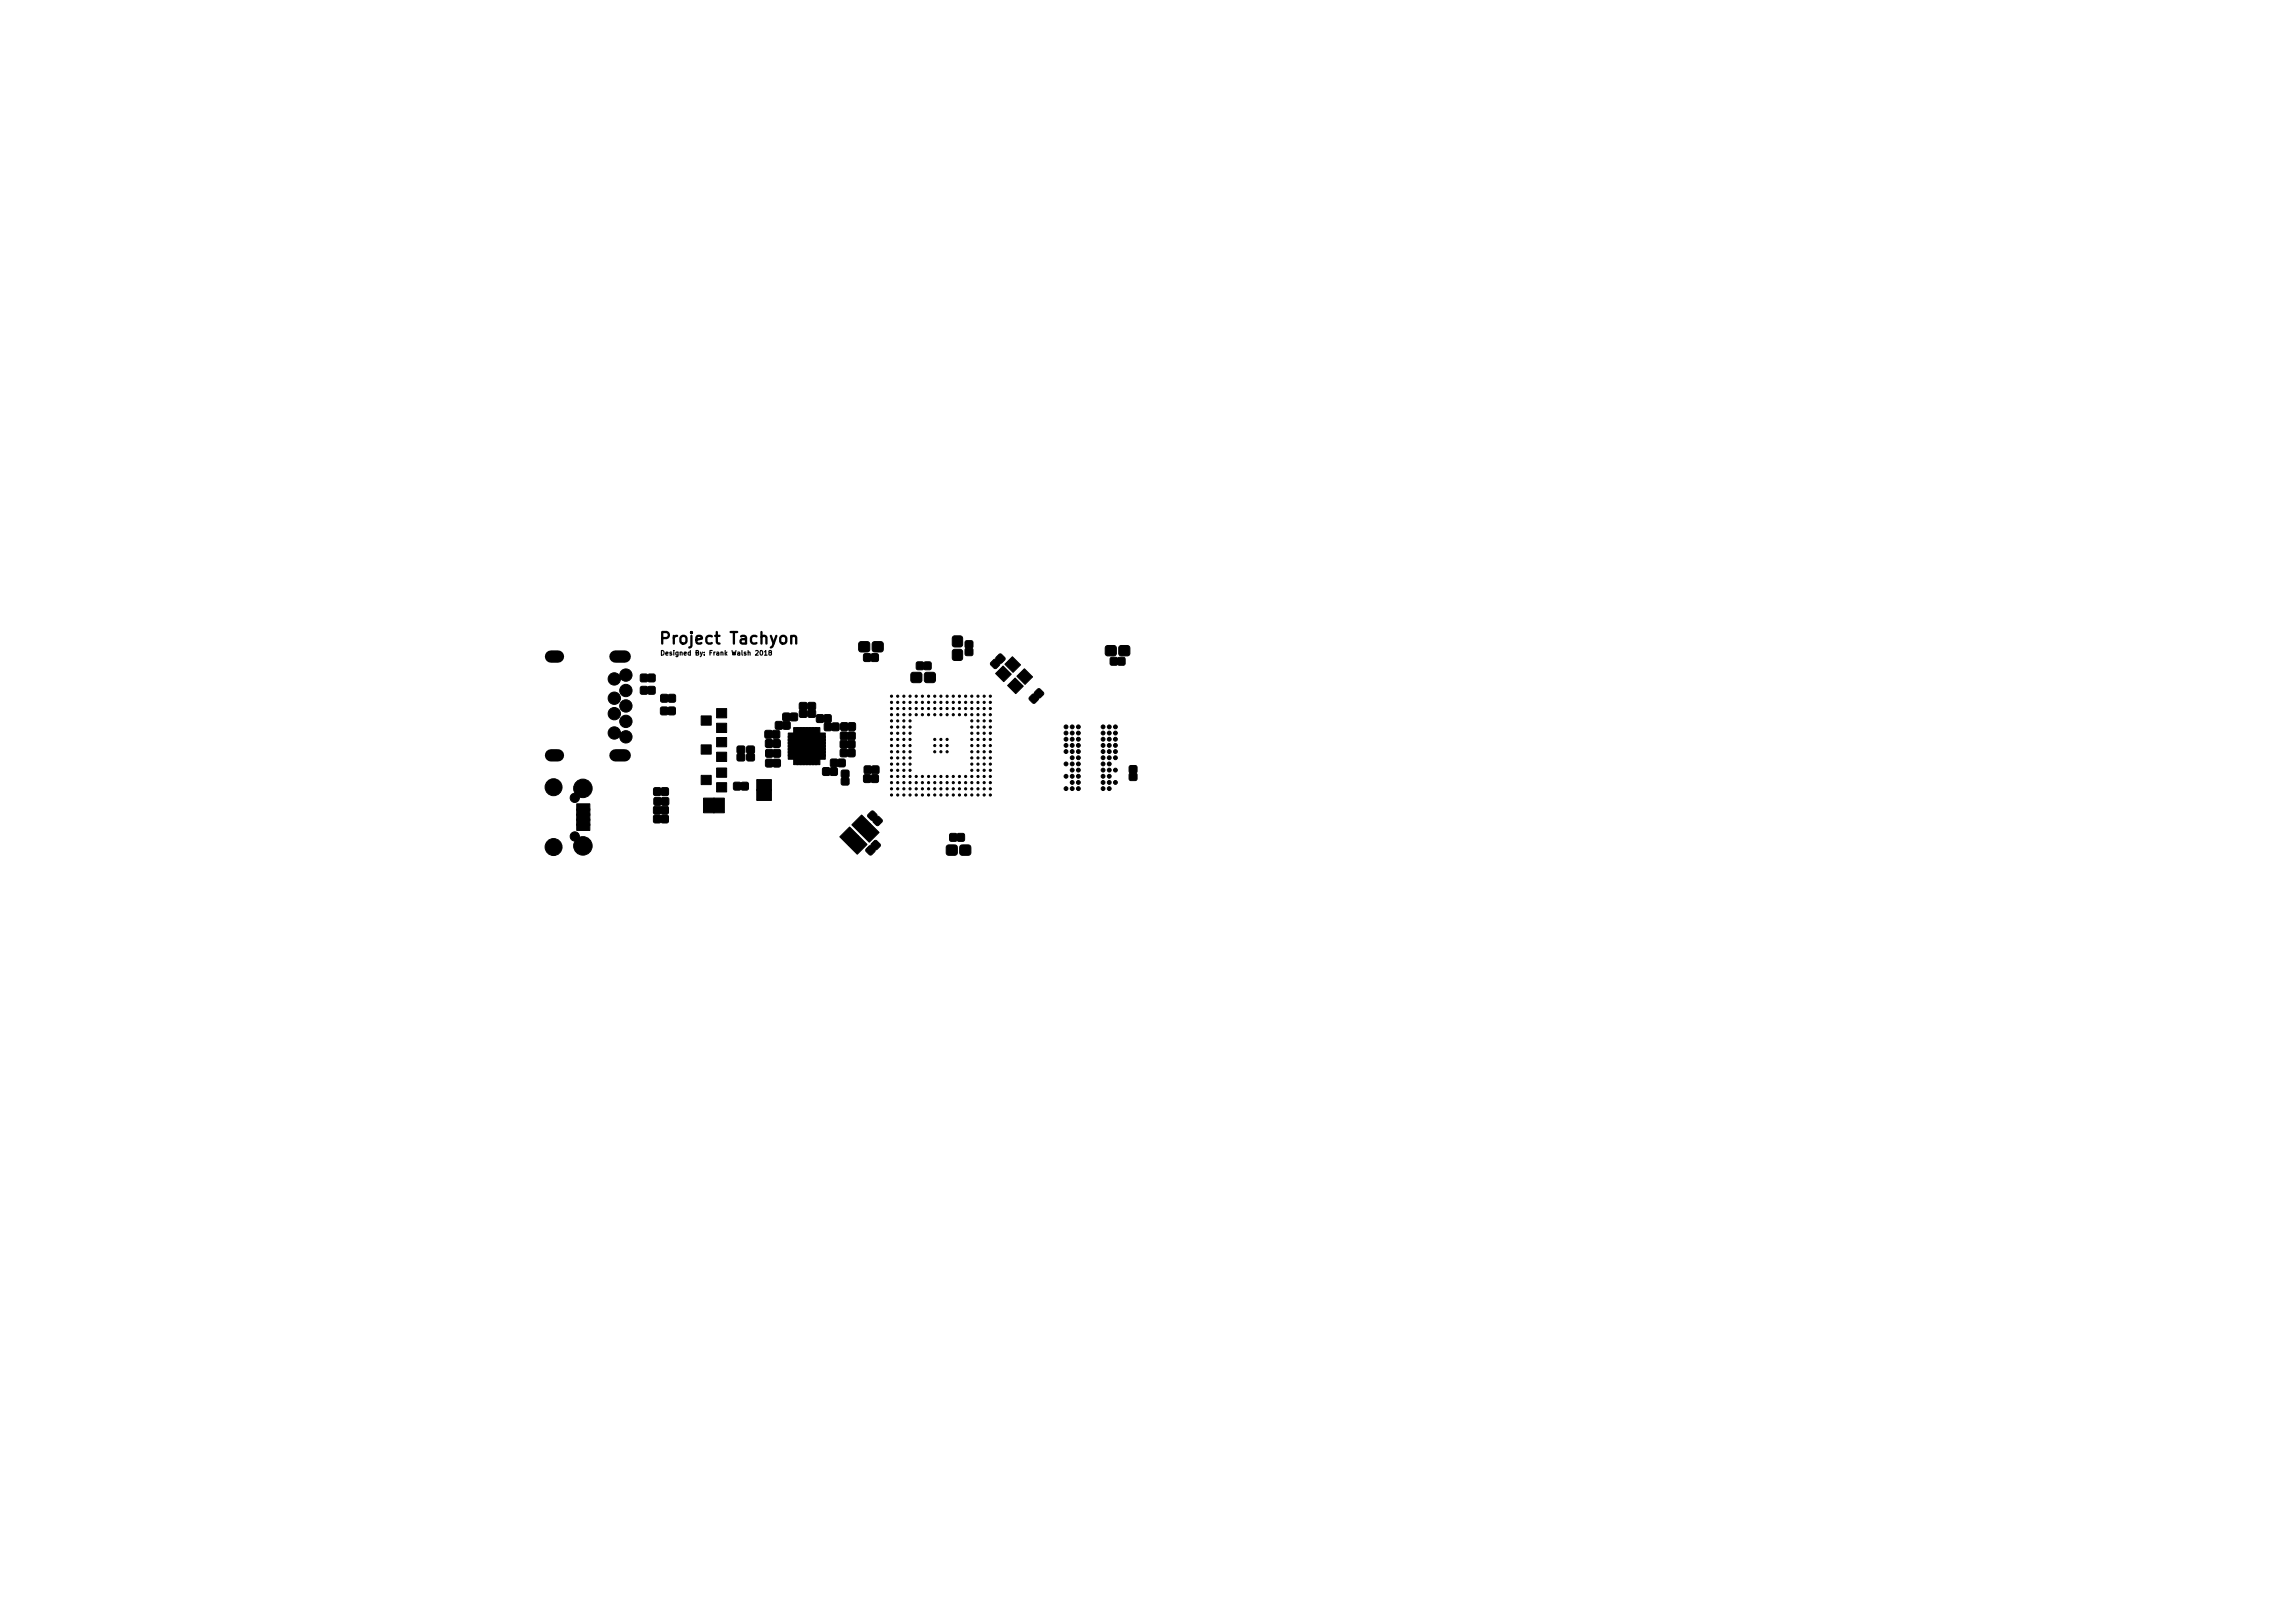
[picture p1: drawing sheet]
<svg xmlns="http://www.w3.org/2000/svg" width="297mm" height="210mm" viewBox="0 0 297 210" stroke-linecap="round" stroke-linejoin="round" font-family="sans-serif">
<defs><g id="words">
<text font-size="2.1" x="86.3" y="83.4">Project Tachyon</text>
<text font-size=".8" x="86.5" y="84.9">Designed By: Frank Walsh 2018</text>
</g></defs>
<path d="M85.7 84.3a.3 .3 0 0 1 .3 .3 .3 .3 0 0 1-.3 .3zM99.7 84.5l-.1-.1 .1-.1h.2v.2a.25 .25 0 0 0-.2 .1 .25 .25 0 0 0-.1 .2h.3v-.2l-.1-.1" fill="none" stroke="#000" stroke-width=".15"/>
<g fill="#000" stroke="#000" stroke-width=".13">
<path d="M83 89l.2-.1 .6 .1 .1 .2-.1 .7h-.1h-.7l-.1-.2zM83 87.4l.2-.1 .6 .1 .1 .2-.1 .7h-.1h-.7l-.1-.2zM84 89l.1-.1 .7 .1 .1 .2-.1 .7h-.2h-.6l-.1-.2zM84 87.4l.1-.1 .7 .1 .1 .2-.1 .7h-.2h-.6l-.1-.2zM85.6 91.7l.2-.1 .7 .1v.1v.7l-.2 .1-.7-.1-.1-.1zM85.6 90l.2-.1 .7 .1 .1 .2-.1 .7-.2 .1-.7-.1v-.2zM86.6 91.7l.2-.1 .6 .1 .1 .1-.1 .7-.1 .1-.7-.1-.1-.1zM86.6 90l.2-.1 .7 .1v.2v.7l-.2 .1-.7-.1-.1-.2zM90.8 92.7h1.3v1.2h-1.3zM90.8 96.5h1.3v1.2h-1.3zM92.8 99.5h1.3v1.2h-1.3zM92.8 93.7h1.3v1.2h-1.3z"/>
<path d="M92.8 91.8h1.3v1.2h-1.3zM92.8 97.4h1.3v1.2h-1.3zM92.8 95.5h1.3v1.2h-1.3zM95.5 96.7l.2-.1 .7 .1 .1 .2-.1 .6-.1 .1-.8-.1v-.1zM95.5 97.7l.2-.1 .7 .1 .1 .1-.1 .7-.1 .1-.8-.1v-.2zM96.8 97.7l.2-.1 .7 .1 .1 .1-.1 .7-.2 .1-.7-.1-.1-.2zM96.8 96.7l.2-.1 .7 .1 .1 .2-.1 .6-.2 .1-.7-.1-.1-.1zM99.1 94.7l.2-.1 .7 .1 .1 .2-.1 .7h-.2h-.7v-.2zM99.2 95.9l.2-.1 .7 .1v.1v.8h-.2h-.7l-.1-.2zM99.2 98.4l.2-.1 .7 .1v.2v.7l-.2 .1-.7-.1-.1-.2zM99.2 97.1h.2h.7l.1 .2-.1 .7-.2 .1-.7-.1v-.1zM100.1 94.7l.2-.1 .7 .1v.2v.7h-.2h-.7l-.1-.2z"/>
<path d="M100.2 95.9l.2-.1 .6 .1 .1 .1-.1 .8h-.2h-.6l-.1-.2zM100.2 98.4l.2-.1 .6 .1 .1 .2-.1 .7-.1 .1-.7-.1-.1-.2zM100.2 97.1h.2h.7v.2v.7l-.2 .1-.7-.1-.1-.1zM100.5 93.5l.2-.1 .6 .1 .1 .2-.1 .7-.1 .1-.7-.1-.1-.2zM102.1 95h1v.6h-1zM102.1 95.4h1v.6h-1zM102.1 95.8h1v.6h-1zM102.1 96.2h1v.6h-1zM102.1 96.6h1v.6h-1zM102.1 97h1v.6h-1zM102.1 97.4h1v.6h-1zM102.1 97.8h1v.6h-1z"/>
<path d="M101.4 92.4h.2h.7l.1 .2-.1 .7-.2 .1-.7-.1v-.1zM101.5 93.5l.1-.1 .7 .1 .1 .2-.1 .7-.2 .1-.6-.1-.1-.2zM103 95.1h3v3.1h-3zM102.4 92.4h.2h.7v.2v.7l-.2 .1-.7-.1-.1-.1zM102.8 98.1h.6v1h-.6zM102.8 94.3h.6v1h-.6zM103.2 98.1h.6v1h-.6zM103.2 94.3h.6v1h-.6zM103.6 98.1h.6v1h-.6zM103.6 94.3h.6v1h-.6zM103.6 92h.2h.7l.1 .2-.1 .7h-.2h-.7l-.1-.2zM103.6 91.1l.2-.1 .7 .1 .1 .1-.1 .7-.2 .1-.7-.1-.1-.2z"/>
<path d="M104 98.1h.6v1h-.6zM104 94.3h.6v1h-.6zM104.4 98.1h.6v1h-.6zM104.4 94.3h.6v1h-.6zM104.8 98.1h.6v1h-.6zM104.8 94.3h.6v1h-.6zM104.7 91.1l.2-.1 .7 .1 .1 .1-.1 .7-.2 .1-.7-.1-.1-.2zM104.7 92h.2h.7l.1 .2-.1 .7h-.2h-.7l-.1-.2zM105.2 98.1h.6v1h-.6zM105.2 94.3h.6v1h-.6zM105.9 97.8h1v.6h-1zM105.9 97.4h1v.6h-1z"/>
<path d="M105.9 97h1v.6h-1zM105.9 96.6h1v.6h-1zM105.9 96.2h1v.6h-1zM105.9 95.8h1v.6h-1zM105.9 95.4h1v.6h-1zM105.9 95h1v.6h-1zM105.6 98.1h.6v1h-.6zM105.6 94.3h.6v1h-.6zM105.8 92.6h.2h.7v.2v.7l-.2 .1-.7-.1-.1-.1zM106.6 99.5l.2-.1 .7 .1v.2v.7l-.2 .1-.7-.1-.1-.2zM106.8 92.6h.2h.6l.1 .2-.1 .7-.2 .1-.6-.1-.1-.1zM106.8 93.7l.2-.1 .7 .1 .1 .2-.1 .7-.2 .1-.7-.1v-.2z"/>
<path d="M107.6 99.5l.2-.1 .6 .1 .1 .2-.1 .7-.2 .1-.6-.1-.1-.2zM107.6 98.4l.2-.1 .7 .1v.2v.7l-.2 .1-.7-.1v-.2zM107.8 93.7l.2-.1 .6 .1 .1 .2-.1 .7-.1 .1-.7-.1-.1-.2zM108.6 98.4l.2-.1 .6 .1 .1 .2-.1 .7-.1 .1-.7-.1-.1-.2zM108.9 96l.2-.1 .6 .1 .1 .1-.1 .8h-.1h-.7l-.1-.2zM108.9 97.1l.2-.1 .6 .1 .1 .2-.1 .7-.1 .1-.7-.1-.1-.2zM108.9 94.9l.2-.1 .7 .1v.2v.7h-.2h-.7l-.1-.2zM109 93.7l.1-.1 .7 .1 .1 .2-.1 .7h-.2h-.6l-.1-.2zM109 99.8h.2h.7l.1 .2-.1 .7h-.1h-.8v-.2zM109.9 96l.1-.1 .7 .1 .1 .1-.1 .8h-.2h-.6l-.1-.2zM109.9 97.1l.1-.1 .7 .1 .1 .2-.1 .7-.2 .1-.6-.1-.1-.2zM109.9 94.9l.2-.1 .6 .1 .1 .2-.1 .7h-.1h-.7l-.1-.2z"/>
<path d="M109.9 93.7l.2-.1 .7 .1v.2v.7h-.2h-.7l-.1-.2zM111.3 83.2l.2-.1h.8a.34 .34 0 0 1 .4 .4v.6a.34 .34 0 0 1-.4 .4h-.7a.34 .34 0 0 1-.4-.4v-.7zM111.9 84.7h.2h.7v.2v.7l-.2 .1-.7-.1-.1-.1zM112 99.3l.2-.1 .6 .1 .1 .2-.1 .7h-.1h-.7l-.1-.2zM112.9 84.7h.2h.6l.1 .2-.1 .7-.1 .1-.7-.1-.1-.1zM113 99.3l.1-.1 .7 .1 .1 .2-.1 .7h-.2h-.6l-.1-.2zM113.1 83.2l.2-.1h.8a.34 .34 0 0 1 .3 .4v.6a.34 .34 0 0 1-.3 .4h-.8a.34 .34 0 0 1-.3-.4v-.7zM118.1 87.2l.2-.1h.8a.34 .34 0 0 1 .3 .3v.7a.34 .34 0 0 1-.3 .3h-.8a.34 .34 0 0 1-.3-.3v-.7zM118.8 85.8l.1-.1 .7 .1 .1 .2-.1 .7-.2 .1-.6-.1-.1-.2zM119.7 85.8l.2-.1 .7 .1v.2v.7l-.2 .1-.7-.1v-.2zM119.8 87.2l.2-.1h.8a.34 .34 0 0 1 .4 .3v.7a.34 .34 0 0 1-.4 .3h-.7a.34 .34 0 0 1-.4-.3v-.7zM123.5 84.2l.2-.1h.7a.34 .34 0 0 1 .3 .4v.7a.34 .34 0 0 1-.3 .4h-.7a.34 .34 0 0 1-.3-.4v-.8z"/>
<path d="M123.5 82.5l.2-.1h.7a.34 .34 0 0 1 .3 .3v.8a.34 .34 0 0 1-.3 .3h-.7a.34 .34 0 0 1-.3-.3v-.8zM125.1 83.1l.2-.1 .7 .1v.1v.7l-.2 .1-.7-.1-.1-.2zM125.1 84h.2h.7v.2v.7h-.2h-.7l-.1-.2zM128.4 85.8l.4-.4h.1l.6 .5v.2l-.4 .5h-.2l-.6-.5zM129.1 85.1l.3-.4h.2l.6 .5v.2l-.4 .5h-.2l-.6-.5zM129.9 86.3l1.1 1-1 1-1-1zM130.2 86l.9-.9 1.1 1-1 1zM130.5 88.8l1-1 1.1 1.1-1 1zM131.7 87.6l1-1 1.1 1.1-1 1zM133.4 90.3l.4-.4h.1l.6 .5v.2l-.4 .5h-.2l-.6-.5zM134.1 89.6l.3-.4h.2l.6 .5v.2l-.4 .5h-.2l-.6-.5zM143.3 83.7l.2-.1h.8a.34 .34 0 0 1 .3 .4v.6a.34 .34 0 0 1-.3 .4h-.8a.34 .34 0 0 1-.3-.4v-.7z"/>
<path d="M143.9 85.2l.1-.1 .7 .1 .1 .2-.1 .7-.2 .1-.6-.1-.1-.2zM144.8 85.2l.2-.1 .7 .1 .1 .2-.1 .7-.2 .1-.7-.1v-.2zM145 83.7l.2-.1h.8a.34 .34 0 0 1 .4 .4v.6a.34 .34 0 0 1-.4 .4h-.7a.34 .34 0 0 1-.4-.4v-.7zM146.3 99.2h.2h.7l.1 .2-.1 .7-.1 .1-.8-.1v-.2zM74.7 104.1h1.7v.9h-1.7zM74.7 104.8h1.7v.8h-1.7zM74.7 105.4h1.7v.9h-1.7zM74.7 106.1h1.7v.8h-1.7zM74.7 106.7h1.7v.9h-1.7zM84.7 105.7l.2-.1 .7 .1v.1v.7l-.2 .1-.7-.1-.1-.1zM84.7 104.5l.2-.1 .7 .1v.2v.7l-.2 .1-.7-.1-.1-.2zM84.7 102.1l.2-.1 .7 .1v.2v.7l-.2 .1-.7-.1v-.2z"/>
<path d="M84.8 103.4l.1-.1 .7 .1 .1 .1-.1 .8h-.2h-.6l-.1-.2zM85.7 105.7l.2-.1 .6 .1 .1 .1-.1 .7-.1 .1-.7-.1-.1-.1zM85.7 104.5l.2-.1 .6 .1 .1 .2-.1 .7-.1 .1-.7-.1-.1-.2zM85.7 102.1l.2-.1 .6 .1 .1 .2-.1 .7-.1 .1-.7-.1-.1-.2zM85.7 103.4l.2-.1 .7 .1 .1 .1-.1 .8h-.2h-.7v-.2zM91.1 103.4h1.4v1.9h-1.4zM90.8 100.4h1.3v1.2h-1.3zM92.4 103.4h1.4v1.9h-1.4zM92.8 101.4h1.3v1.2h-1.3zM95.1 101.4l.1-.1 .7 .1 .1 .2-.1 .7-.2 .1-.6-.1-.1-.2zM96 101.4l.2-.1 .7 .1 .1 .2-.1 .7-.2 .1-.7-.1v-.2zM98 102.3h1.9v1.4h-1.9z"/>
<path d="M98 101h1.9v1.4h-1.9zM109 100.8l.2-.1 .7 .1 .1 .2-.1 .6-.1 .1-.8-.1v-.1zM108.8 108.4l1.3-1.3 1.1 1.2-1.3 1.2zM109.9 109.5l1.3-1.2 1.1 1.1-1.2 1.3zM110.3 106.9l1.3-1.3 1.1 1.1-1.2 1.3zM111.5 108l1.2-1.3 1.2 1.1-1.3 1.3zM111.9 100.4l.2-.1 .7 .1v.2v.7l-.2 .1-.7-.1-.1-.2zM112.2 110l.4-.4h.2l.5 .4 .1 .2-.5 .5-.2 .1-.5-.5zM112.5 105.5l.4-.4h.2l.5 .4v.2l-.5 .5-.2 .1-.5-.5zM112.9 109.3l.4-.4h.2l.5 .4 .1 .2-.5 .5-.2 .1-.5-.5zM112.9 100.4l.2-.1 .6 .1 .1 .2-.1 .7-.1 .1-.7-.1-.1-.2zM113.5 105.8h.3l.5 .5-.1 .2-.5 .5-.2-.1-.4-.5v-.2z"/>
<path d="M122.7 109.6l.2-.1h.8a.34 .34 0 0 1 .3 .3v.7a.34 .34 0 0 1-.3 .3h-.8a.34 .34 0 0 1-.3-.3v-.7zM123.1 108h.1h.7l.1 .2-.1 .7-.2 .1-.6-.1-.1-.1zM124 108h.2h.7l.1 .2-.1 .7-.2 .1-.7-.1v-.1zM124.4 109.6l.2-.1h.8a.34 .34 0 0 1 .4 .3v.7a.34 .34 0 0 1-.4 .3h-.7a.34 .34 0 0 1-.4-.3v-.7zM146.3 100.2l.2-.1 .7 .1 .1 .2-.1 .7h-.1h-.8v-.2z"/>
<circle cx="79.6" cy="90.5" r=".8"/>
<circle cx="79.6" cy="92.5" r=".8"/>
<circle cx="79.6" cy="95" r=".8"/>
<circle cx="79.6" cy="88" r=".8"/>
<circle cx="81.1" cy="87.5" r=".8"/>
<circle cx="81.1" cy="89.5" r=".8"/>
<circle cx="81.1" cy="91.5" r=".8"/>
<circle cx="81.1" cy="95.5" r=".8"/>
<circle cx="81.1" cy="93.5" r=".8"/>
<circle cx="103.8" cy="96" r=".4"/>
<circle cx="103.8" cy="97.3" r=".4"/>
<circle cx="105.1" cy="96.1" r=".4"/>
<circle cx="105.1" cy="97.3" r=".4"/>
<circle cx="115.5" cy="93.4" r=".14"/>
<circle cx="115.5" cy="92.6" r=".14"/>
<circle cx="115.5" cy="99.8" r=".14"/>
<circle cx="115.5" cy="99" r=".14"/>
<circle cx="115.5" cy="91" r=".14"/>
<circle cx="115.5" cy="95" r=".14"/>
<circle cx="115.5" cy="97.4" r=".14"/>
<circle cx="115.5" cy="96.6" r=".14"/>
<circle cx="115.5" cy="98.2" r=".14"/>
<circle cx="115.5" cy="90.2" r=".14"/>
<circle cx="115.5" cy="94.2" r=".14"/>
<circle cx="115.5" cy="91.8" r=".14"/>
<circle cx="115.5" cy="95.8" r=".14"/>
<circle cx="116.3" cy="99" r=".14"/>
<circle cx="116.3" cy="92.6" r=".14"/>
<circle cx="116.3" cy="99.8" r=".14"/>
<circle cx="116.3" cy="93.4" r=".14"/>
<circle cx="116.3" cy="91" r=".14"/>
<circle cx="116.3" cy="95" r=".14"/>
<circle cx="116.3" cy="96.6" r=".14"/>
<circle cx="116.3" cy="97.4" r=".14"/>
<circle cx="116.3" cy="98.2" r=".14"/>
<circle cx="116.3" cy="94.2" r=".14"/>
<circle cx="116.3" cy="90.2" r=".14"/>
<circle cx="116.3" cy="91.8" r=".14"/>
<circle cx="116.3" cy="95.8" r=".14"/>
<circle cx="117.1" cy="93.4" r=".14"/>
<circle cx="117.1" cy="92.6" r=".14"/>
<circle cx="117.1" cy="99.8" r=".14"/>
<circle cx="117.1" cy="99" r=".14"/>
<circle cx="117.1" cy="91" r=".14"/>
<circle cx="117.1" cy="95" r=".14"/>
<circle cx="117.1" cy="97.4" r=".14"/>
<circle cx="117.1" cy="96.6" r=".14"/>
<circle cx="117.1" cy="98.2" r=".14"/>
<circle cx="117.1" cy="90.2" r=".14"/>
<circle cx="117.1" cy="94.2" r=".14"/>
<circle cx="117.1" cy="91.8" r=".14"/>
<circle cx="117.1" cy="95.8" r=".14"/>
<circle cx="117.9" cy="92.6" r=".14"/>
<circle cx="117.9" cy="99" r=".14"/>
<circle cx="117.9" cy="99.8" r=".14"/>
<circle cx="117.9" cy="93.4" r=".14"/>
<circle cx="117.9" cy="91" r=".14"/>
<circle cx="117.9" cy="95" r=".14"/>
<circle cx="117.9" cy="97.4" r=".14"/>
<circle cx="117.9" cy="96.6" r=".14"/>
<circle cx="117.9" cy="98.2" r=".14"/>
<circle cx="117.9" cy="90.2" r=".14"/>
<circle cx="117.9" cy="94.2" r=".14"/>
<circle cx="117.9" cy="91.8" r=".14"/>
<circle cx="117.9" cy="95.8" r=".14"/>
<circle cx="118.7" cy="92.6" r=".14"/>
<circle cx="118.7" cy="91" r=".14"/>
<circle cx="118.7" cy="90.2" r=".14"/>
<circle cx="118.7" cy="91.8" r=".14"/>
<circle cx="119.5" cy="92.6" r=".14"/>
<circle cx="119.5" cy="91" r=".14"/>
<circle cx="119.5" cy="90.2" r=".14"/>
<circle cx="119.5" cy="91.8" r=".14"/>
<circle cx="120.3" cy="92.6" r=".14"/>
<circle cx="120.3" cy="91" r=".14"/>
<circle cx="120.3" cy="90.2" r=".14"/>
<circle cx="120.3" cy="91.8" r=".14"/>
<circle cx="121.1" cy="92.6" r=".14"/>
<circle cx="121.1" cy="91" r=".14"/>
<circle cx="121.1" cy="96.6" r=".14"/>
<circle cx="121.1" cy="97.4" r=".14"/>
<circle cx="121.1" cy="90.2" r=".14"/>
<circle cx="121.1" cy="91.8" r=".14"/>
<circle cx="121.1" cy="95.8" r=".14"/>
<circle cx="121.9" cy="92.6" r=".14"/>
<circle cx="121.9" cy="91" r=".14"/>
<circle cx="121.9" cy="97.4" r=".14"/>
<circle cx="121.9" cy="96.6" r=".14"/>
<circle cx="121.9" cy="90.2" r=".14"/>
<circle cx="121.9" cy="91.8" r=".14"/>
<circle cx="121.9" cy="95.8" r=".14"/>
<circle cx="122.7" cy="92.6" r=".14"/>
<circle cx="122.7" cy="91" r=".14"/>
<circle cx="122.7" cy="97.4" r=".14"/>
<circle cx="122.7" cy="96.6" r=".14"/>
<circle cx="122.7" cy="90.2" r=".14"/>
<circle cx="122.7" cy="91.8" r=".14"/>
<circle cx="122.7" cy="95.8" r=".14"/>
<circle cx="123.5" cy="92.6" r=".14"/>
<circle cx="123.5" cy="91" r=".14"/>
<circle cx="123.5" cy="90.2" r=".14"/>
<circle cx="123.5" cy="91.8" r=".14"/>
<circle cx="124.3" cy="92.6" r=".14"/>
<circle cx="124.3" cy="91" r=".14"/>
<circle cx="124.3" cy="90.2" r=".14"/>
<circle cx="124.3" cy="91.8" r=".14"/>
<circle cx="125.1" cy="92.6" r=".14"/>
<circle cx="125.1" cy="91" r=".14"/>
<circle cx="125.1" cy="90.2" r=".14"/>
<circle cx="125.1" cy="91.8" r=".14"/>
<circle cx="125.9" cy="92.6" r=".14"/>
<circle cx="125.9" cy="93.4" r=".14"/>
<circle cx="125.9" cy="99" r=".14"/>
<circle cx="125.9" cy="99.8" r=".14"/>
<circle cx="125.9" cy="91" r=".14"/>
<circle cx="125.9" cy="95" r=".14"/>
<circle cx="125.9" cy="96.6" r=".14"/>
<circle cx="125.9" cy="97.4" r=".14"/>
<circle cx="125.9" cy="98.2" r=".14"/>
<circle cx="125.9" cy="94.2" r=".14"/>
<circle cx="125.9" cy="90.2" r=".14"/>
<circle cx="125.9" cy="91.8" r=".14"/>
<circle cx="125.9" cy="95.8" r=".14"/>
<circle cx="126.7" cy="99.8" r=".14"/>
<circle cx="126.7" cy="99" r=".14"/>
<circle cx="126.7" cy="93.4" r=".14"/>
<circle cx="126.7" cy="92.6" r=".14"/>
<circle cx="126.7" cy="91" r=".14"/>
<circle cx="126.7" cy="95" r=".14"/>
<circle cx="126.7" cy="97.4" r=".14"/>
<circle cx="126.7" cy="96.6" r=".14"/>
<circle cx="126.7" cy="98.2" r=".14"/>
<circle cx="126.7" cy="94.2" r=".14"/>
<circle cx="126.7" cy="90.2" r=".14"/>
<circle cx="126.7" cy="91.8" r=".14"/>
<circle cx="126.7" cy="95.8" r=".14"/>
<circle cx="127.5" cy="99" r=".14"/>
<circle cx="127.5" cy="93.4" r=".14"/>
<circle cx="127.5" cy="92.6" r=".14"/>
<circle cx="127.5" cy="99.8" r=".14"/>
<circle cx="127.5" cy="95" r=".14"/>
<circle cx="127.5" cy="91" r=".14"/>
<circle cx="127.5" cy="96.6" r=".14"/>
<circle cx="127.5" cy="97.4" r=".14"/>
<circle cx="127.5" cy="98.2" r=".14"/>
<circle cx="127.5" cy="94.2" r=".14"/>
<circle cx="127.5" cy="90.2" r=".14"/>
<circle cx="127.5" cy="91.8" r=".14"/>
<circle cx="127.5" cy="95.8" r=".14"/>
<circle cx="128.3" cy="99" r=".14"/>
<circle cx="128.3" cy="99.8" r=".14"/>
<circle cx="128.3" cy="92.6" r=".14"/>
<circle cx="128.3" cy="93.4" r=".14"/>
<circle cx="128.3" cy="95" r=".14"/>
<circle cx="128.3" cy="91" r=".14"/>
<circle cx="128.3" cy="97.4" r=".14"/>
<circle cx="128.3" cy="96.6" r=".14"/>
<circle cx="128.3" cy="98.2" r=".14"/>
<circle cx="128.3" cy="90.2" r=".14"/>
<circle cx="128.3" cy="94.2" r=".14"/>
<circle cx="128.3" cy="91.8" r=".14"/>
<circle cx="128.3" cy="95.8" r=".14"/>
<circle cx="138.1" cy="96.6" r=".25"/>
<circle cx="138.1" cy="95.8" r=".25"/>
<circle cx="138.1" cy="94.2" r=".25"/>
<circle cx="138.1" cy="97.4" r=".25"/>
<circle cx="138.1" cy="99" r=".25"/>
<circle cx="138.1" cy="95" r=".25"/>
<circle cx="138.9" cy="96.6" r=".25"/>
<circle cx="138.9" cy="95.8" r=".25"/>
<circle cx="138.9" cy="98.2" r=".25"/>
<circle cx="138.9" cy="94.2" r=".25"/>
<circle cx="138.9" cy="99.8" r=".25"/>
<circle cx="138.9" cy="97.4" r=".25"/>
<circle cx="138.9" cy="99" r=".25"/>
<circle cx="138.9" cy="95" r=".25"/>
<circle cx="139.7" cy="96.6" r=".25"/>
<circle cx="139.7" cy="95.8" r=".25"/>
<circle cx="139.7" cy="98.2" r=".25"/>
<circle cx="139.7" cy="94.2" r=".25"/>
<circle cx="139.7" cy="99.8" r=".25"/>
<circle cx="139.7" cy="97.4" r=".25"/>
<circle cx="139.7" cy="99" r=".25"/>
<circle cx="139.7" cy="95" r=".25"/>
<circle cx="142.9" cy="95.8" r=".25"/>
<circle cx="142.9" cy="96.6" r=".25"/>
<circle cx="142.9" cy="98.2" r=".25"/>
<circle cx="142.9" cy="94.2" r=".25"/>
<circle cx="142.9" cy="99.8" r=".25"/>
<circle cx="142.9" cy="97.4" r=".25"/>
<circle cx="142.9" cy="99" r=".25"/>
<circle cx="142.9" cy="95" r=".25"/>
<circle cx="143.7" cy="95.8" r=".25"/>
<circle cx="143.7" cy="96.6" r=".25"/>
<circle cx="143.7" cy="98.2" r=".25"/>
<circle cx="143.7" cy="94.2" r=".25"/>
<circle cx="143.7" cy="99.8" r=".25"/>
<circle cx="143.7" cy="97.4" r=".25"/>
<circle cx="143.7" cy="99" r=".25"/>
<circle cx="143.7" cy="95" r=".25"/>
<circle cx="144.5" cy="95.8" r=".25"/>
<circle cx="144.5" cy="96.6" r=".25"/>
<circle cx="144.5" cy="98.2" r=".25"/>
<circle cx="144.5" cy="94.2" r=".25"/>
<circle cx="144.5" cy="99.8" r=".25"/>
<circle cx="144.5" cy="97.4" r=".25"/>
<circle cx="144.5" cy="95" r=".25"/>
<circle cx="71.7" cy="109.7" r="1.1"/>
<circle cx="71.7" cy="102" r="1.1"/>
<circle cx="74.5" cy="103.4" r=".6"/>
<circle cx="74.5" cy="108.4" r=".6"/>
<circle cx="75.5" cy="102.1" r="1.2"/>
<circle cx="75.5" cy="109.6" r="1.2"/>
<circle cx="115.5" cy="103" r=".14"/>
<circle cx="115.5" cy="101.4" r=".14"/>
<circle cx="115.5" cy="100.6" r=".14"/>
<circle cx="115.5" cy="102.2" r=".14"/>
<circle cx="116.3" cy="103" r=".14"/>
<circle cx="116.3" cy="101.4" r=".14"/>
<circle cx="116.3" cy="100.6" r=".14"/>
<circle cx="116.3" cy="102.2" r=".14"/>
<circle cx="117.1" cy="103" r=".14"/>
<circle cx="117.1" cy="100.6" r=".14"/>
<circle cx="117.1" cy="101.4" r=".14"/>
<circle cx="117.1" cy="102.2" r=".14"/>
<circle cx="117.9" cy="103" r=".14"/>
<circle cx="117.9" cy="101.4" r=".14"/>
<circle cx="117.9" cy="100.6" r=".14"/>
<circle cx="117.9" cy="102.2" r=".14"/>
<circle cx="118.7" cy="103" r=".14"/>
<circle cx="118.7" cy="100.6" r=".14"/>
<circle cx="118.7" cy="101.4" r=".14"/>
<circle cx="118.7" cy="102.2" r=".14"/>
<circle cx="119.5" cy="103" r=".14"/>
<circle cx="119.5" cy="100.6" r=".14"/>
<circle cx="119.5" cy="101.4" r=".14"/>
<circle cx="119.5" cy="102.2" r=".14"/>
<circle cx="120.3" cy="103" r=".14"/>
<circle cx="120.3" cy="101.4" r=".14"/>
<circle cx="120.3" cy="100.6" r=".14"/>
<circle cx="120.3" cy="102.2" r=".14"/>
<circle cx="121.1" cy="103" r=".14"/>
<circle cx="121.1" cy="101.4" r=".14"/>
<circle cx="121.1" cy="100.6" r=".14"/>
<circle cx="121.1" cy="102.2" r=".14"/>
<circle cx="121.9" cy="103" r=".14"/>
<circle cx="121.9" cy="101.4" r=".14"/>
<circle cx="121.9" cy="100.6" r=".14"/>
<circle cx="121.9" cy="102.2" r=".14"/>
<circle cx="122.7" cy="103" r=".14"/>
<circle cx="122.7" cy="101.4" r=".14"/>
<circle cx="122.7" cy="100.6" r=".14"/>
<circle cx="122.7" cy="102.2" r=".14"/>
<circle cx="123.5" cy="103" r=".14"/>
<circle cx="123.5" cy="101.4" r=".14"/>
<circle cx="123.5" cy="100.6" r=".14"/>
<circle cx="123.5" cy="102.2" r=".14"/>
<circle cx="124.3" cy="103" r=".14"/>
<circle cx="124.3" cy="101.4" r=".14"/>
<circle cx="124.3" cy="100.6" r=".14"/>
<circle cx="124.3" cy="102.2" r=".14"/>
<circle cx="125.1" cy="103" r=".14"/>
<circle cx="125.1" cy="101.4" r=".14"/>
<circle cx="125.1" cy="100.6" r=".14"/>
<circle cx="125.1" cy="102.2" r=".14"/>
<circle cx="125.9" cy="103" r=".14"/>
<circle cx="125.9" cy="101.4" r=".14"/>
<circle cx="125.9" cy="100.6" r=".14"/>
<circle cx="125.9" cy="102.2" r=".14"/>
<circle cx="126.7" cy="103" r=".14"/>
<circle cx="126.7" cy="100.6" r=".14"/>
<circle cx="126.7" cy="101.4" r=".14"/>
<circle cx="126.7" cy="102.2" r=".14"/>
<circle cx="127.5" cy="103" r=".14"/>
<circle cx="127.5" cy="100.6" r=".14"/>
<circle cx="127.5" cy="101.4" r=".14"/>
<circle cx="127.5" cy="102.2" r=".14"/>
<circle cx="128.3" cy="103" r=".14"/>
<circle cx="128.3" cy="101.4" r=".14"/>
<circle cx="128.3" cy="100.6" r=".14"/>
<circle cx="128.3" cy="102.2" r=".14"/>
<circle cx="138.1" cy="100.6" r=".25"/>
<circle cx="138.1" cy="102.2" r=".25"/>
<circle cx="138.9" cy="100.6" r=".25"/>
<circle cx="138.9" cy="102.2" r=".25"/>
<circle cx="138.9" cy="101.4" r=".25"/>
<circle cx="139.7" cy="100.6" r=".25"/>
<circle cx="139.7" cy="102.2" r=".25"/>
<circle cx="139.7" cy="101.4" r=".25"/>
<circle cx="142.9" cy="100.6" r=".25"/>
<circle cx="142.9" cy="102.2" r=".25"/>
<circle cx="142.9" cy="101.4" r=".25"/>
<circle cx="143.7" cy="100.6" r=".25"/>
<circle cx="143.7" cy="102.2" r=".25"/>
<circle cx="143.7" cy="101.4" r=".25"/>
<circle cx="144.5" cy="101.4" r=".25"/>
</g>
<path d="M71.4 97.9h.9M71.4 85.1h.9M79.7 97.9h1.2M79.7 85.1h1.2" fill="none" stroke="#000" stroke-width="1.6"/>
<use href="#words"/>
</svg>
